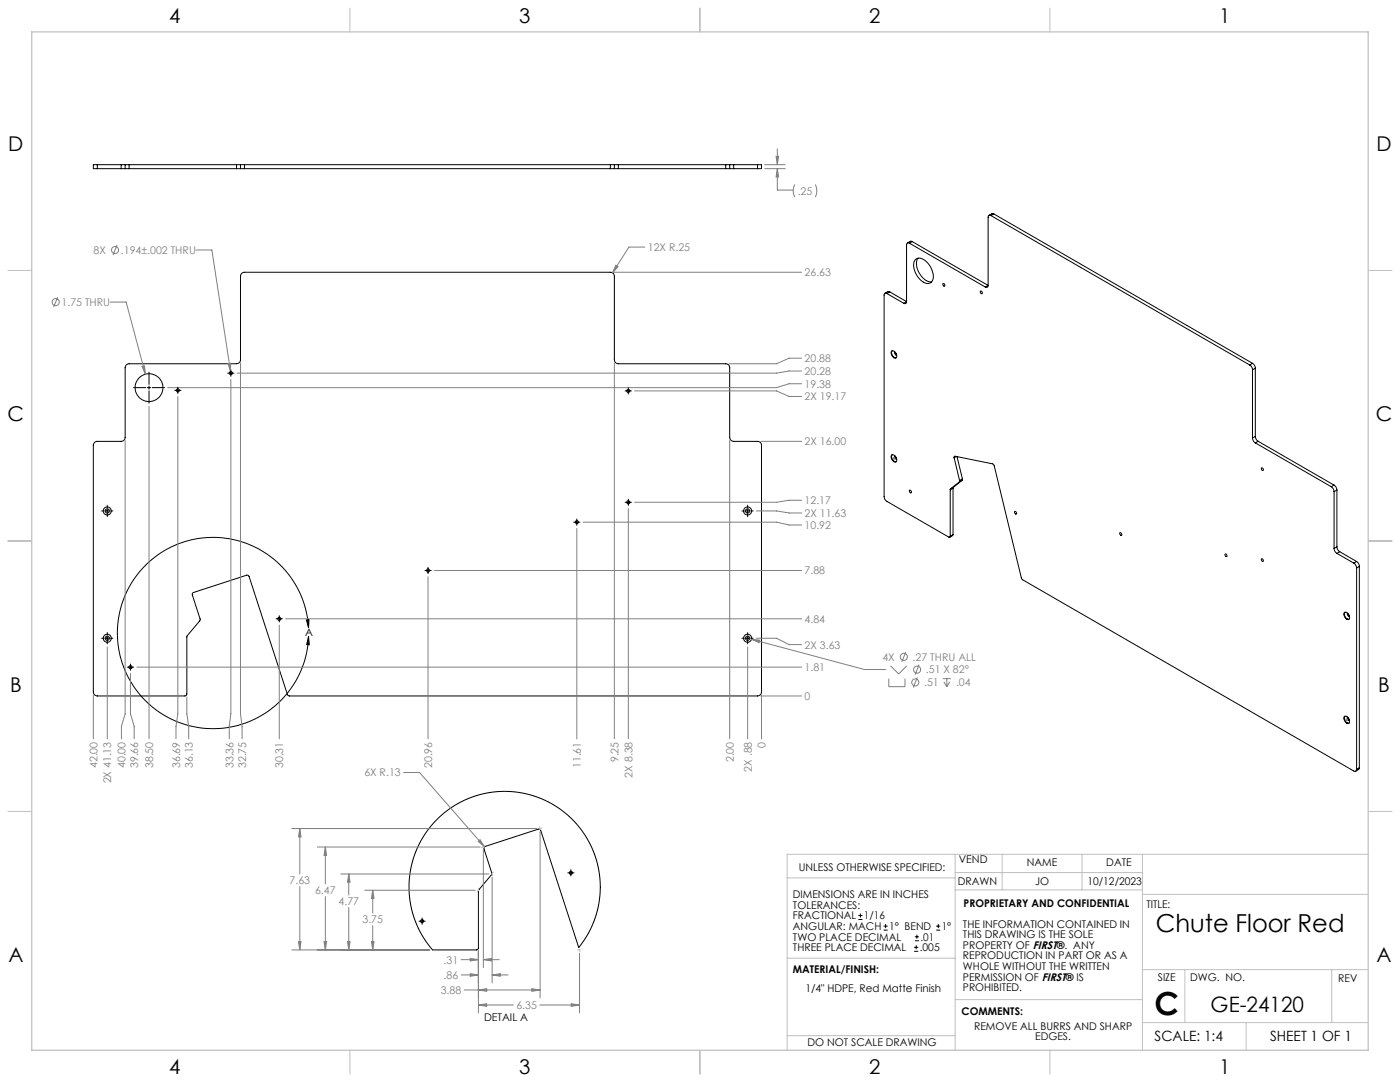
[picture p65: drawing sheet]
<svg xmlns="http://www.w3.org/2000/svg" width="559mm" height="432mm" viewBox="0 0 559 432" stroke-linecap="round" stroke-linejoin="round" font-family="sans-serif">
<defs><g id="words">
<text font-size="12.7" x="460.9" y="405.2">C</text>
<text font-size="9.9" x="461.3" y="372">Chute Floor Red</text>
<text font-size="8.5" x="483.2" y="404">GE-24120</text>
<g font-size="8.1">
<text x="67.6" y="9.3">4</text>
<text x="207.3" y="9.3">3</text>
<text x="347" y="9.3">2</text>
<text x="486.7" y="9.3">1</text>
<text x="3.3" y="60.1">D</text>
<text x="549.4" y="60.1">D</text>
<text x="3" y="168">C</text>
<text x="549.1" y="168">C</text>
<text x="4" y="276">B</text>
<text x="550.1" y="276">B</text>
<text x="3.3" y="383.9">A</text>
<text x="549.4" y="383.9">A</text>
<text x="67.6" y="428.4">4</text>
<text x="207.3" y="428.4">3</text>
<text x="347" y="428.4">2</text>
<text x="486.7" y="428.4">1</text>
</g>
<g font-size="5.6">
<text x="460.9" y="415.2">SCALE: 1:4</text>
<text x="507" y="415.2">SHEET 1 OF 1</text>
</g>
<g font-size="4.2" fill="#808080">
<text x="318.4" y="77.7">.25</text>
<text x="37.4" y="101.3">8X</text>
<text x="48.3" y="101.3">.194±.002 THRU</text>
<text x="258.6" y="100.2">12X R.25</text>
<text x="321.1" y="110.2">26.63</text>
<text x="24.6" y="122.1">1.75 THRU</text>
<text x="321.1" y="144.5">20.88</text>
<text x="321.1" y="149.6">20.28</text>
<text x="321.1" y="154.7">19.38</text>
<text x="321.1" y="159.8">2X 19.17</text>
<text x="321.1" y="177.7">2X 16.00</text>
<text x="321.1" y="201.2">12.17</text>
<text x="321.1" y="206.3">2X 11.63</text>
<text x="321.1" y="211.1">10.92</text>
<text x="321.1" y="229.3">7.88</text>
<text x="321.1" y="248.5">4.84</text>
<text x="321.1" y="258.8">2X 3.63</text>
<text x="352.2" y="263.7">4X</text>
<text x="364.3" y="263.7">.27 THRU ALL</text>
<text x="321.1" y="267.8">1.81</text>
<text x="369.6" y="268.8">.51 X 82°</text>
<text x="368.9" y="273.9">.51</text>
<text x="381.6" y="273.9">.04</text>
<text x="321.1" y="279.3">0</text>
<text x="305.6" y="298.4" transform="rotate(-90 305.6 298.4)">0</text>
<text x="246.8" y="304.2" transform="rotate(-90 246.8 304.2)">9.25</text>
<text x="292.9" y="304.2" transform="rotate(-90 292.9 304.2)">2.00</text>
<text x="38.9" y="306.6" transform="rotate(-90 38.9 306.6)">42.00</text>
<text x="50.1" y="306.6" transform="rotate(-90 50.1 306.6)">40.00</text>
<text x="55.2" y="306.6" transform="rotate(-90 55.2 306.6)">39.66</text>
<text x="61.1" y="306.6" transform="rotate(-90 61.1 306.6)">38.50</text>
<text x="71.9" y="306.6" transform="rotate(-90 71.9 306.6)">36.69</text>
<text x="76.9" y="306.6" transform="rotate(-90 76.9 306.6)">36.13</text>
<text x="93.1" y="306.6" transform="rotate(-90 93.1 306.6)">33.36</text>
<text x="98.2" y="306.6" transform="rotate(-90 98.2 306.6)">32.75</text>
<text x="113.1" y="306.6" transform="rotate(-90 113.1 306.6)">30.31</text>
<text x="145.4" y="309.9">6X R.13</text>
<text x="172.5" y="306.6" transform="rotate(-90 172.5 306.6)">20.96</text>
<text x="231.9" y="306.6" transform="rotate(-90 231.9 306.6)">11.61</text>
<text x="252.4" y="310.3" transform="rotate(-90 252.4 310.3)">2X 8.38</text>
<text x="300" y="308" transform="rotate(-90 300 308)">2X .88</text>
<text x="44.4" y="312.7" transform="rotate(-90 44.4 312.7)">2X 41.13</text>
<text x="115.6" y="352.9">7.63</text>
<text x="125.8" y="356.9">6.47</text>
<text x="135.1" y="361.3">4.77</text>
<text x="144.7" y="368.5">3.75</text>
<text x="177.1" y="384.6">.31</text>
<text x="177.1" y="390.7">.86</text>
<text x="175.9" y="396.7">3.88</text>
<text x="206.1" y="402.7">6.35</text>
</g>
<g font-size="4.2">
<text x="121.7" y="253.8">A</text>
<text x="318.8" y="347.7">UNLESS OTHERWISE SPECIFIED:</text>
<text x="382.7" y="344.5">VEND</text>
<text x="409.9" y="345.7">NAME</text>
<text x="441.6" y="345.7">DATE</text>
<text x="382.3" y="353.3">DRAWN</text>
<text x="413.2" y="353.3">JO</text>
<text x="434" y="353.3">10/12/2023</text>
<text x="316.5" y="358.5">DIMENSIONS ARE IN INCHES</text>
<text x="316.5" y="362.7">TOLERANCES:</text>
<text x="384.6" y="361.9">PROPRIETARY AND CONFIDENTIAL</text>
<text x="457.6" y="362.3">TITLE:</text>
<text x="316.5" y="371.2">ANGULAR: MACH</text>
<text x="316.5" y="366.9">FRACTIONAL</text>
<text x="344.8" y="366.9">1/16</text>
<text x="354.9" y="371.2">1° BEND</text>
<text x="375.9" y="371.2">1°</text>
<text x="384.4" y="370.2">THE INFORMATION CONTAINED IN</text>
<text x="316.5" y="375.4">TWO PLACE DECIMAL</text>
<text x="367.4" y="375.4">.01</text>
<text x="384.4" y="374.4">THIS DRAWING IS THE SOLE</text>
<text x="316.5" y="379.6">THREE PLACE DECIMAL</text>
<text x="367.1" y="379.6">.005</text>
<text x="384.4" y="378.6">PROPERTY OF FIRST®. ANY</text>
<text x="384.4" y="382.9">REPRODUCTION IN PART OR AS A</text>
<text x="316.5" y="388.4">MATERIAL/FINISH:</text>
<text x="384.4" y="387.1">WHOLE WITHOUT THE WRITTEN</text>
<text x="321.5" y="395.8">1/4&quot; HDPE, Red Matte Finish</text>
<text x="384.4" y="391.3">PERMISSION OF FIRST® IS</text>
<text x="384.4" y="395.6">PROHIBITED.</text>
<text x="462.2" y="391.3">SIZE</text>
<text x="475.1" y="391.3">DWG. NO.</text>
<text x="534.1" y="391.8">REV</text>
<text x="193.2" y="407.5">DETAIL A</text>
<text x="383.8" y="405.1">COMMENTS:</text>
<text x="388.8" y="410.9">REMOVE ALL BURRS AND SHARP</text>
<text x="322.3" y="417.6">DO NOT SCALE DRAWING</text>
<text x="413.2" y="415.2">EDGES.</text>
</g>
</g></defs>
<g fill="none" stroke="#c0c0c0" stroke-width=".4">
<path d="M139.7 3.2v9.5M279.4 3.2v9.5M419.1 3.2v9.5M3.1 107.9h9.6M546.1 107.9h9.5M3.1 215.9h9.6M546.1 215.9h9.5M3.1 323.8h9.6M192.7 337.3l.4 1.2M193.4 337.9l-1.2 .4M215.3 329.9l.4 1.2M216.3 330.4l-1.2 .4"/>
<path d="M546.1 323.8h9.5M191 354.5v.8l-.5 .6M196.4 348.7l.3 .8M196.9 348.2l-.6 .7M314.2 350.3h67M381.2 340.9v78.2M381.2 355.1h74.8M381.2 348.2h74.8M400 340.9v14.2M431.9 340.9v14.2M456 340.9v78.2M456 356.9h90.1"/>
<path d="M546.1 340.9h-231.9v78.2M230.5 379.1h1.1M231.2 378.8l.4 1M314.2 382.4h67.2M381.2 398.9h74.8M456 387h90.1M472.9 387v21.1M531.6 387v21.1M139.7 419.1v9.6M279.4 419.1v9.6M314.2 413.3h67M419.1 419.1v9.6"/>
<path d="M456 408.1h90.1M497.4 408.1v11"/>
</g>
<path d="M12.7 12.7h533.4v406.4h-533.4z" fill="none" stroke="#c0c0c0" stroke-width=".5"/>
<g fill="none" stroke="#000" stroke-width=".4">
<path d="M38.8 65.7h-1.5v1.6h1.5M38.8 67.3h9.6M38.8 65.7h9.6M38.8 65.7v1.6M48.4 65.7h1.6M48.4 67.3h1.6M48.4 65.7v1.6M50 65.7h1.5M50 67.3h1.5M50 65.7v1.6M51.5 67.3h42.9M51.5 65.7h42.9"/>
<path d="M51.5 65.7v1.6M94.4 65.7h1.6M94.4 67.3h1.6M94.4 65.7v1.6M96 65.7h1.6M96 67.3h1.6M96 65.7v1.6M97.6 67.3h146M97.6 65.7v1.6M97.6 65.7h146M243.6 65.7h1.6M243.6 67.3h1.6"/>
<path d="M243.6 65.7v1.6M245.2 65.7h1.6M245.2 67.3h1.6M245.2 65.7v1.6M246.8 67.3h42.9M246.8 65.7h42.9M246.8 65.7v1.6M289.7 65.7h1.6M289.7 67.3h1.6M289.7 65.7v1.6M291.3 65.7h1.5M291.3 67.3h1.5"/>
<path d="M291.3 65.7v1.6M292.8 67.3h9.6M292.8 65.7h9.6M292.8 65.7v1.6M302.4 65.7h1.6v1.6h-1.6M302.4 65.7v1.6M363 97a.7 .7 0 0 0-.8 0 .7 .7 0 0 0-.4 .7v22.7M363 97l30.3 17.5M364.1 96.4l-.8-.1-1.1 .7M364.1 96.4l-1.1 .6M364.1 96.4l30.3 17.5M395.5 86a.68 .68 0 0 0-.8-.1 .68 .68 0 0 0-.3 .8v27.2"/>
<path d="M395.5 86l103.3 59.7M396.7 85.4l-.7-.2-1.2 .7M396.7 85.4l-1.2 .6M396.7 85.4l103.2 59.6M354 117.2a.67 .67 0 0 0-.8-.2 .67 .67 0 0 0-.3 .8l.1 80.9 1 1.4 24.8 14.3 .5-.4M354 117.2l6.8 3.8M355.1 116.5l-.6-.2-1.3 .8M355.1 116.5l-1.1 .7M355.1 116.5l6.7 3.9M365.3 103.7a2.94 2.94 0 0 1 4.3 .5 7.5 7.5 0 0 1 2.5 7.8 2.7 2.7 0 0 1-4.5-.1 7.3 7.3 0 0 1-2.3-8.2zM366.4 103a7.2 7.2 0 0 0 3.8 9.2l1.7 .3M376.4 113.1a.54 .54 0 0 1 .7 .4 .54 .54 0 0 1-.4 .7l-.4-.6z"/>
<path d="M391.4 116.1a.55 .55 0 0 1 .7 .4 .55 .55 0 0 1-.4 .7l-.4-.6zM394.4 113.9a.69 .69 0 0 1-.3 .7 .69 .69 0 0 1-.8-.1M394.4 113.9l-1.1 .6M361.8 120.4a.67 .67 0 0 1-.3 .7 .67 .67 0 0 1-.7-.1M361.8 120.4l-1 .6M50.4 145.6l1.1-.4h42.9a1.57 1.57 0 0 0 1.6-1.6v-33.4a1.57 1.57 0 0 1 1.6-1.5h146a1.57 1.57 0 0 1 1.6 1.5v33.4a1.57 1.57 0 0 0 1.6 1.6h42.9a1.57 1.57 0 0 1 1.6 1.6v27.8a1.63 1.63 0 0 0 1.5 1.5h9.6a1.57 1.57 0 0 1 1.6 1.6v98.5a1.63 1.63 0 0 1-1.6 1.5h-186.9l-.7-.4-15.4-47.3-.7-.5-21.8 7.2-.1 .7 3.1 10-5.3 6.6v22.9l-.4 .7-35.4 .1a1.63 1.63 0 0 1-1.5-1.5v-98.5a1.57 1.57 0 0 1 1.5-1.6h9.6a1.63 1.63 0 0 0 1.6-1.5v-27.8zM53.3 154.7h4.9M58.8 154.7h1.3M59.5 148.5v4.9M59.5 154.1v1.2M59.5 156v4.9M60.7 154.7h5"/>
<path d="M69.7 155.8h2.5M71 154.6v2.4M90.9 148.9h2.5M92.1 147.7v2.5M249.5 156h2.5M250.8 154.8v2.5M355.9 140.2a1.75 1.75 0 0 1 1.7 .8 1.75 1.75 0 0 1 0 1.9 1.97 1.97 0 0 1-1.7-2.7zM356.1 140a1.96 1.96 0 0 0 1.6 2.8M357.1 140.3a1.11 1.11 0 0 0 .8 1.4M357.4 140.6l.4 .8M498.8 145.7l.8 .8 .3 1.1M499.9 145l.8 .8 .4 1.1"/>
<path d="M499.9 147.6v27.2M499.9 145l-1.1 .7M501.1 146.9l-1.2 .7M501.1 146.9v27.3M499.9 174.8l.5 1.4 .7 .5M501.1 174.2l.3 1.1 .8 .8M501.1 176.7l30.3 17.5M501.1 174.2l-1.2 .6M502.2 176.1l-1.1 .6M502.2 176.1l30.3 17.5M250.8 199.2v2.5M355.9 181.6a1.75 1.75 0 0 1 1.7 .8 1.75 1.75 0 0 1 0 2 1.97 1.97 0 0 1-1.7-2.8z"/>
<path d="M356.1 181.5a1.96 1.96 0 0 0 1.6 2.8M357.1 181.8a1.11 1.11 0 0 0 .8 1.4M357.4 182.1l.4 .8M363 195.6a.54 .54 0 0 1 .8 .4 .54 .54 0 0 1-.4 .6l-.4-.5zM379.3 195.5v18.5M379.4 195.1l-.1 .4M380.4 194.8l-1.1 .7M380.4 194.8v18.6M380.5 194.5l-.1 .3M380.5 194.5l-1.1 .6M380.8 182.7l.1-.5 .3-.1 14.9 3 .6 .4 11 45.1 .4 .7 132.2 76.4a.7 .7 0 0 0 .8 .1 .7 .7 0 0 0 .4-.8M380.8 182.7l2.2 9.1"/>
<path d="M381.7 182.2l-.9 .5M382 182.2l2.1 8.9M382.9 192.3l-3.5 2.8M383 191.8l-.1 .5M384 191.7l-1.1 .6M384 191.7l-3.5 2.8M384.1 191.1l-.1 .6M384.1 191.1l-1.1 .7M503.6 186.7a.55 .55 0 0 1 .6 .4 .55 .55 0 0 1-.3 .6l-.5-.5zM531.4 194.2l.8 .9 .3 1.1M532.5 193.6l.8 .9 .3 1M532.5 196.2v22.7"/>
<path d="M532.5 193.6l-1.1 .6M533.6 195.5l-1.1 .7M533.6 195.5v22.7M40.6 203.9h1M42.2 203.9h1.3M42.8 201.6v1M42.8 203.3v1.2M42.8 205.2v1M44.1 203.9h.9M229 208.4h2.5M230.2 207.1v2.5M249.5 200.4h2.5"/>
<path d="M296.2 203.9h.9M297.8 203.9h1.2M298.4 201.6v1M298.4 203.3v1.2M298.4 205.2v1M299.7 203.9h.9M380.4 213.4l-1.3 1M380.4 213.4l-1.1 .6M405.1 204.1a.55 .55 0 0 1 .7 .4 .55 .55 0 0 1-.5 .6l-.3-.5zM446.9 212.7a.51 .51 0 0 1 .7 .2 .51 .51 0 0 1-.2 .7zM532.5 218.9l.3 1.1 .8 .8M533.6 218.2l.3 1.2 .8 .8"/>
<path d="M533.6 218.2l-1.1 .7M169.6 227.7h2.5M170.9 226.4v2.5M489 221.1a.54 .54 0 0 1 .7 .3 .54 .54 0 0 1-.4 .7l-.3-.3zM503.4 223.1a.51 .51 0 0 1 .7 .2 .51 .51 0 0 1-.2 .7zM533.6 220.8l6.7 3.9M534.7 220.2l-1.1 .6M534.7 220.2l6.8 3.9M540.3 224.7l.7 .6 .5 1.4M541.5 224.1l.8 .8 .3 1.1M541.5 226.7v80.3M541.5 224.1l-1.2 .6"/>
<path d="M542.6 226l-1.1 .7M542.6 226v80.4M40.6 254.7h1M42.2 254.7h1.3M42.8 252.4v1M42.8 254.1v1.2M42.8 256v1M44.1 254.7h.9M110.2 246.9h2.5M111.5 245.7v2.5M122.3 247.4l1-.1-.1 3.3zM123.2 254l.2 3.3-1-.1z"/>
<path d="M123.2 250.6a38.2 38.2 0 0 0-57.6-31 38.2 38.2 0 0 0-.6 65.4 38.2 38.2 0 0 0 58.1-30l.1-1M296.2 254.7h.9M297.8 254.7h1.2M298.4 252.4v1M298.4 254.1v1.2M298.4 256v1M299.7 254.7h.9M536.6 244.5a1.72 1.72 0 0 1 1.8 .8 1.72 1.72 0 0 1-.1 1.9 1.93 1.93 0 0 1-1.7-2.7zM536.8 244.3a1.98 1.98 0 0 0 1.6 2.8M537.8 244.7a1.14 1.14 0 0 0 .9 1.4M538.1 244.9l.5 .8M50.8 266.2h2.5"/>
<path d="M52.1 265v2.5M536.6 286a1.75 1.75 0 0 1 1.7 .8 1.75 1.75 0 0 1 0 1.9 1.97 1.97 0 0 1-1.7-2.7zM536.8 285.8a1.98 1.98 0 0 0 1.6 2.8M537.8 286.1a1.16 1.16 0 0 0 .9 1.5M538.1 286.4l.5 .8M542.6 306.4l-.2 .6-1.3 .8M542.6 306.4l-1.1 .6M174.4 327l6-4.9 6-3.2 7-2.2 7.4-.9 7 .5 7.1 2 6.6 3.2 5.4 4 4.9 5.4 4 6.5 2.5 6.8 1.2 6.9-.1 7.3-1.5 6.9-2.9 6.8-4 6-15.2-46.7-.8-.5-21.7 7.1-.1 .8 3.1 10-5.3 6.6v23.1l-.3 .3-.5 .3h-17.6l-4.3-6.1-3-6.7-1.6-6.2-.4-7.6 1-7.3 2.1-6.5 3.1-5.7 2.3-3.1zM226.6 348.3h2.5M227.9 347.1v2.5M167.3 367.6h2.4M168.5 366.4v2.5"/>
<circle cx="59.5" cy="154.7" r="5.6"/>
<circle cx="71" cy="155.8" r=".61"/>
<circle cx="92.1" cy="148.9" r=".62"/>
<circle cx="250.8" cy="156" r=".62"/>
<circle cx="42.8" cy="203.9" r="1.61"/>
<circle cx="42.8" cy="203.9" r=".85"/>
<circle cx="230.2" cy="208.4" r=".62"/>
<circle cx="250.8" cy="200.5" r=".62"/>
<circle cx="298.4" cy="203.9" r="1.61"/>
<circle cx="298.4" cy="203.9" r=".85"/>
<circle cx="170.8" cy="227.7" r=".61"/>
<circle cx="42.8" cy="254.7" r="1.61"/>
<circle cx="42.8" cy="254.7" r=".85"/>
<circle cx="111.5" cy="247" r=".62"/>
<circle cx="298.4" cy="254.7" r="1.61"/>
<circle cx="298.4" cy="254.7" r=".85"/>
<circle cx="52.1" cy="266.3" r=".62"/>
<circle cx="227.9" cy="348.3" r=".61"/>
<circle cx="168.5" cy="367.6" r=".61"/>
</g>
<g fill="none" stroke="#808080" stroke-width=".4">
<path d="M310.3 59.4v6.3M305.2 65.7h8.2M305.2 67.3h8.2M309.8 62.4h1l-.5 3.3zM310.3 67.3l.5 3.3h-1zM310.3 67.3v8.5h6.3M317.2 73.6l-.6 2.4 .6 2.7M325.4 73.6l.6 2v1.4l-.6 1.7M46.7 97.8l-1.6 4M78.2 99.8h6.4l7.4 48.5M257.4 98.6h-6.4l-6.5 10.3M23 118.6l-1.6 4"/>
<path d="M244.9 108.7h75.1M245.8 105.8l.9 .6-2.2 2.5zM44 120.5h6.3l7.7 28.8M56.7 146.3l1-.3 .3 3.3zM71 158.3v126.6l-.8 4.9v5.1M91 145.1l1-.1v3.3zM92.1 151.4v133.5l-.6 4.9v5.1M96 144.9v140l.6 4.9v5.1M245.2 144.9v150M253.3 156h56.7l5 2.2h5M320 142.9h-5l-5 2.3h-19.1M320 153.1h-5l-5 1.6h-243"/>
<path d="M320 148.1h-5l-5 .8h-215.3M50 175.8v109.1l-1.5 4.9v5.1M59.5 162.2v132.7M291.3 175.8v119.1M303.6 176.1h16.4M320 199.6h-5l-5 .8h-56.7M356.3 182.9h1M356.4 182.6l.8 .7M356.8 182.4v1M357.2 182.6l-.8 .7M230.2 210.9v84M232.8 208.4h77.2l5 1.1h5"/>
<path d="M250.8 203v91.9M301.9 203.9h8.1l5 .8h5M170.9 230.2v64.7M173.4 227.7h146.6M42.3 254.7h1M42.5 254.4l.7 .7M42.8 258.2v36.7M42.8 254.2v1M43.2 254.4l-.7 .7M111.5 249.5v45.4M114 246.9h206M297.9 254.7h1"/>
<path d="M298.1 254.4l.7 .7M298.4 258.2v36.7M298.4 254.2v1M298.8 254.4l-.7 .7M300 255.1l3.3 .4-.3 1zM300 255.1l45.1 12.1h8.3M301.9 254.7h8.1l5 2.5h5M37.3 277.4v17.5M52.1 268.8v16.1l1.5 4.9v5.1M54.6 266.2h265.4M74.6 278.2v6.7l.7 4.9v5.1M303.6 277.7h16.4"/>
<path d="M304 277.4v17.5M354.8 270.8v3.2h6.4v-3.2M355.5 265.7l3.2 3.3 3.2-3.3M361.6 260.1l-1.7 4.1M366.1 270.3l-1.6 4.1M366.9 265.2l-1.6 4M376.3 270.8h3.3M376.7 272.1l1.2 1.9M377.9 270.8v3.2M379.1 272.1l-1.2 1.9M537 287.3h1M537.2 286.9l.7 .7"/>
<path d="M537.5 286.8v1M537.9 286.9l-.7 .7M161.1 308.3h6.4l25.9 29.6M116.5 330.7h97.8M119.7 330.7v18.1M119.7 330.7l.5 3.3h-1.1zM126.7 338h65M129.9 338v14.8M129.9 338l.5 3.3h-1.1zM190.9 335.8l.7-.7 1.8 2.8zM192.9 339.3v46.9M215.6 331.9v66.4"/>
<path d="M119.7 353.8v25.3M129.9 357.8v21.3M136 348.8h59.2M139.2 348.8v8.4M139.2 348.8l.5 3.3h-1zM145.6 355.3h44.1M148.8 355.3l.5 3.3h-1zM148.8 355.3v9M196.4 350.1v42.2M116.5 379.1h54.9M119.1 375.8h1.1l-.5 3.3zM129.3 375.8h1.1l-.5 3.3z"/>
<path d="M138.7 375.8h1l-.5 3.3zM139.2 362.2v16.9M148.3 375.8h1l-.5 3.3zM148.8 369.4v9.7M191 379.6v24.6M184.1 389.1h6.9M184.1 383h6.9M185.3 395.1h30.3M187.7 388.6l3.3 .5-3.3 .5zM187.7 382.5l3.3 .5-3.3 .5zM191 395.1l3.3-.5v1zM192.9 383l3.3-.5v1z"/>
<path d="M192.9 383h6.4M196.4 389.1h6.4M196.4 389.1l3.3-.5v1zM212.3 394.6l3.3 .5-3.3 .5zM231.3 380.4v23.8M191 401.1l3.3-.5v1zM191 401.1h13.9M215.5 401.1h15.8M228 400.6l3.3 .5-3.3 .5z"/>
<circle cx="45.9" cy="99.8" r="1.4"/>
<circle cx="22.2" cy="120.6" r="1.42"/>
<circle cx="360.8" cy="262.1" r="1.41"/>
<circle cx="365.3" cy="272.3" r="1.41"/>
<circle cx="366.1" cy="267.2" r="1.4"/>
</g>
<path d="M122.3 247.4l1-.1-.1 3.3zM123.2 254l.2 3.3-1-.1z" fill="#000"/>
<g fill="#808080">
<path d="M148.8 355.3l.5 3.3h-1zM148.3 375.8h1l-.5 3.3zM139.2 348.8l.5 3.3h-1zM138.7 375.8h1l-.5 3.3zM129.9 338l.5 3.3h-1.1zM129.3 375.8h1.1l-.5 3.3zM119.7 330.7l.5 3.3h-1.1zM119.1 375.8h1.1l-.5 3.3zM196.4 389.1l3.3-.5v1zM187.7 388.6l3.3 .5-3.3 .5zM192.9 383l3.3-.5v1zM187.7 382.5l3.3 .5-3.3 .5zM212.3 394.6l3.3 .5-3.3 .5zM191 395.1l3.3-.5v1zM228 400.6l3.3 .5-3.3 .5zM191 401.1l3.3-.5v1z"/>
<path d="M245.8 105.8l-1.3 3.1 2.2-2.5zM300 255.1l3 1.4 .3-1zM91 145.1l1 3.2v-3.3zM56.7 146.3l1.3 3-.3-3.3zM309.8 62.4h1l-.5 3.3zM310.3 67.3l.5 3.3h-1zM190.9 335.8l2.5 2.1-1.8-2.8z"/>
</g>
<g fill="none" stroke="#000" stroke-width=".4">
<path d="M342.6 367h1.6M342.6 365.4h1.6M343.4 364.6v1.5M352.7 371.2h1.6M352.7 369.6h1.6M353.5 368.8v1.6M364.9 379.7h1.6M364.9 378.1h1.6M365.2 375.4h1.6M365.2 373.8h1.6M365.7 377.3v1.5M366 373v1.6"/>
<path d="M373.7 371.2h1.6M373.7 369.6h1.6M374.5 368.8v1.6"/>
</g>
<use href="#words"/>
</svg>
